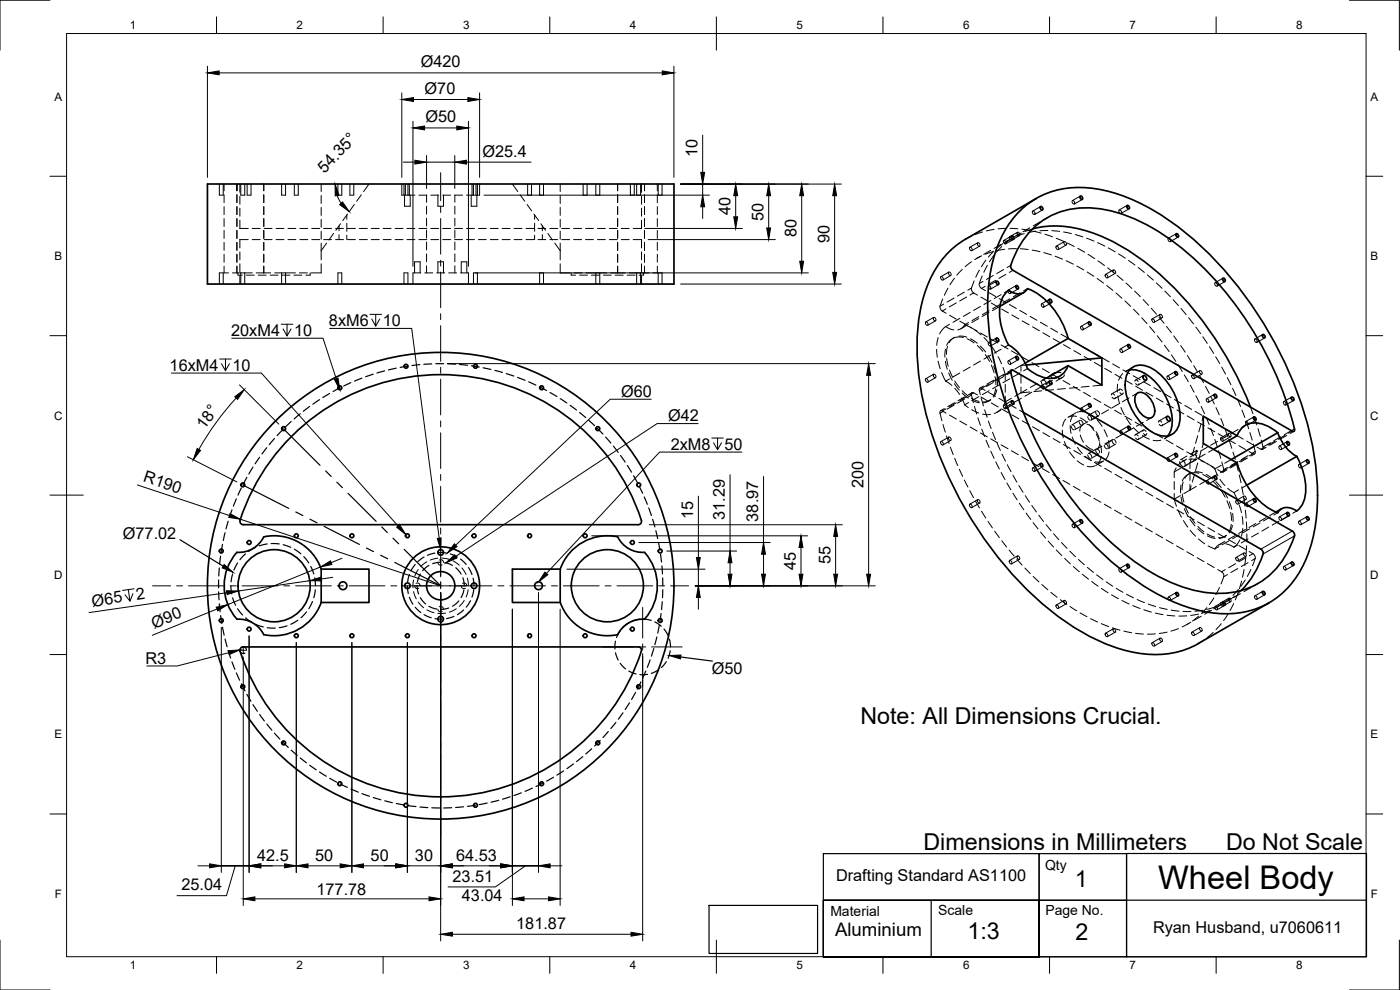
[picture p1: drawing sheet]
<svg xmlns="http://www.w3.org/2000/svg" width="420mm" height="297mm" viewBox="0 0 420 297" stroke-linecap="round" stroke-linejoin="round" font-family="sans-serif">
<defs><g id="words">
<text font-size="9.8" x="347.6" y="266.7">Wheel Body</text>
<g font-size="7">
<text x="258.2" y="217.2">Note: All Dimensions Crucial.</text>
<text x="277.2" y="255.2">Dimensions in Millimeters</text>
<text x="368" y="255.2">Do Not Scale</text>
<text x="322.6" y="266">1</text>
<text x="290.3" y="281.7">1:3</text>
<text x="322.7" y="282.1">2</text>
</g>
<text font-size="5.6" x="250.6" y="280.9">Aluminium</text>
<g font-size="4.9">
<text x="126.3" y="20.2">Ø420</text>
<text x="127.4" y="28.2">Ø70</text>
<text x="127.7" y="36.8">Ø50</text>
<text x="144.8" y="47">Ø25.4</text>
<text x="209.3" y="47.3" transform="rotate(-90 209.3 47.3)">10</text>
<text x="97.4" y="52.1" transform="rotate(-46 97.4 52.1)">54.35°</text>
<text x="219.2" y="64.5" transform="rotate(-90 219.2 64.5)">40</text>
<text x="229.1" y="66.3" transform="rotate(-90 229.1 66.3)">50</text>
<text x="239" y="71.3" transform="rotate(-90 239 71.3)">80</text>
<text x="248.9" y="72.9" transform="rotate(-90 248.9 72.9)">90</text>
<text x="69.4" y="100.8">20xM4</text>
<text x="88.2" y="100.8">10</text>
<text x="98.7" y="97.8">8xM6</text>
<text x="114.9" y="97.8">10</text>
<text x="50.9" y="111.2">16xM4</text>
<text x="69.7" y="111.2">10</text>
<text x="186.4" y="119.1">Ø60</text>
<text x="61.3" y="129" transform="rotate(-54 61.3 129)">18°</text>
<text x="200.5" y="126.4">Ø42</text>
<text x="201.3" y="134.9">2xM8</text>
<text x="217.4" y="134.9">50</text>
<text x="42.8" y="144.4" transform="rotate(18 42.8 144.4)">R190</text>
<text x="259.1" y="146.5" transform="rotate(-90 259.1 146.5)">200</text>
<text x="208" y="155.6" transform="rotate(-90 208 155.6)">15</text>
<text x="217.5" y="155.9" transform="rotate(-90 217.5 155.9)">31.29</text>
<text x="36.9" y="161.8">Ø77.02</text>
<text x="227.6" y="156.5" transform="rotate(-90 227.6 156.5)">38.97</text>
<text x="238.8" y="170.9" transform="rotate(-90 238.8 170.9)">45</text>
<text x="249.2" y="169.3" transform="rotate(-90 249.2 169.3)">55</text>
<text x="27.8" y="182" transform="rotate(-8 27.8 182)">Ø65</text>
<text x="41.1" y="180.1" transform="rotate(-9 41.1 180.1)">2</text>
<text x="46.3" y="188.6" transform="rotate(-22 46.3 188.6)">Ø90</text>
<text x="43.7" y="199.1">R3</text>
<text x="213.6" y="202.3">Ø50</text>
<text x="77.2" y="258.2">42.5</text>
<text x="94.6" y="258.2">50</text>
<text x="111.2" y="258.2">50</text>
<text x="124.5" y="258.2">30</text>
<text x="136.9" y="258.2">64.53</text>
<text x="54.5" y="267.2">25.04</text>
<text x="95" y="268.4">177.78</text>
<text x="135.8" y="264.5">23.51</text>
<text x="250.9" y="264.5">Drafting Standard AS1100</text>
<text x="138.6" y="270.5">43.04</text>
<text x="154.9" y="278.8">181.87</text>
<text x="346" y="280">Ryan Husband, u7060611</text>
</g>
<g font-size="4.2">
<text x="313.6" y="260.9">Qty</text>
<text x="249.2" y="274.7">Material</text>
<text x="281.6" y="274.4">Scale</text>
<text x="313.7" y="274.4">Page No.</text>
</g>
<g font-size="3.5">
<text x="39" y="8.8">1</text>
<text x="89" y="8.8">2</text>
<text x="139" y="8.8">3</text>
<text x="189" y="8.8">4</text>
<text x="239" y="8.8">5</text>
<text x="289" y="8.8">6</text>
<text x="339" y="8.8">7</text>
<text x="389" y="8.8">8</text>
<text x="16.3" y="30.2">A</text>
<text x="411.3" y="30.2">A</text>
<text x="16.3" y="78">B</text>
<text x="411.3" y="78">B</text>
<text x="16.2" y="125.9">C</text>
<text x="411.2" y="125.9">C</text>
<text x="16.2" y="173.7">D</text>
<text x="411.2" y="173.7">D</text>
<text x="16.3" y="221.6">E</text>
<text x="411.3" y="221.6">E</text>
<text x="16.4" y="269.4">F</text>
<text x="411.4" y="269.4">F</text>
<text x="39" y="290.8">1</text>
<text x="89" y="290.8">2</text>
<text x="139" y="290.8">3</text>
<text x="189" y="290.8">4</text>
<text x="239" y="290.8">5</text>
<text x="289" y="290.8">6</text>
<text x="339" y="290.8">7</text>
<text x="389" y="290.8">8</text>
</g>
</g></defs>
<!-- layer: Visible -->
<g fill="none" stroke="#000" stroke-width=".51">
<path d="M62.3 55.2h140v30h-140zM311 59.6l-21.2 12.2a28.8 28.8 0 0 0-13 18.4 71.7 71.7 0 0 0 2 37.2 115.5 115.5 0 0 0 36.4 55.7 59.6 59.6 0 0 0 25 12.6 27.9 27.9 0 0 0 19.4-2.6l21.3-12.2M324.2 58.9l.5 .1 .2 .8-.6-.2zM303.6 70.8l.5 .2 .2 .7-.6-.1zM306.7 62.7a25.9 25.9 0 0 1 23-5.9 59.3 59.3 0 0 1 26.2 13.1 114.6 114.6 0 0 1 38.5 66.7 59.6 59.6 0 0 1-1.7 29.3 25.6 25.6 0 0 1-21.8 18.1 42.3 42.3 0 0 1-25-6.6 101 101 0 0 1-35-36.9 101.3 101.3 0 0 1-14.5-48.8 42.6 42.6 0 0 1 6.8-25zM309.8 68.8a23.6 23.6 0 0 1 22.1-5.8 58.9 58.9 0 0 1 28 16.1 104 104 0 0 1 28.6 50.1l-.3 .2h-.4l-83.8-48.3-.7-1a25.1 25.1 0 0 1 6.5-11.3zM309.9 68.6a32.5 32.5 0 0 1 22.6 3.2 83.5 83.5 0 0 1 31.6 29 108.4 108.4 0 0 1 11.2 21.3M312.2 62l.6 .2 .1 .7-.5-.1zM338.2 61.7l.6 .1 .1 .8-.6-.2zM352.9 70.2l.6 .1 .2 .8-.6-.2zM299 84.4l.6 .2 .1 .7-.6-.1zM304.9 85.7l.6 .2 .1 .7-.6-.1z"/>
<path d="M307.2 87.8l-7.1 4.1M314.9 89.9l.6 .1 .1 .7-.6-.1zM326.7 96.6l.6 .2 .1 .7-.6-.1zM367 83.5l.5 .2 .2 .7-.6-.1zM299 101.5l.6 .1 .1 .8-.6-.2zM302.7 103.5a12.7 12.7 0 0 1 5.7 7.1 9.6 9.6 0 0 0 8.8 2.7 5.5 5.5 0 0 0 3.4-3.6M304 111.1l83.8 48.2M304 111.1l-.4-.1-.3 .2a102.8 102.8 0 0 0 35.5 56 48.7 48.7 0 0 0 25.4 10.8 22.8 22.8 0 0 0 23.5-15.1l.8-2.3-.3-.9-.4-.4M304.9 107l.6 .1 .1 .8-.6-.2zM308 109.5l22.7-2.1v8.2l-10.2-5.9-6.5 3.8M314.9 114.4l.6 .1 .1 .8-.6-.2zM316.8 111.9l-1.2 .7"/>
<path d="M320.6 101.5a23.1 23.1 0 0 0-11.1-14.5l-1.1-.4a3.4 3.4 0 0 1-4.9 1l-.8-.5a8.6 8.6 0 0 0-2.7 7.9l.9 4.2 1.8 4.3M330.7 107.4l-10.2-5.9-12.8 7.5M338.5 103.4l.6 .2 .1 .7-.6-.1zM339 111a10.4 10.4 0 0 1 8.9 5 15.3 15.3 0 0 1 3.4 13.3l-.8 1.5M339.4 110.6a5.2 5.2 0 0 1 6.5 .1 17.8 17.8 0 0 1 8.2 15.5 4.7 4.7 0 0 1-7.1 4.1 17.5 17.5 0 0 1-9.3-16.1 5.7 5.7 0 0 1 1.7-3.6zM341.2 118.1a2.68 2.68 0 0 1 3.5 1 5.6 5.6 0 0 1 1.6 5.6 2.05 2.05 0 0 1-3.3-.1 5.9 5.9 0 0 1-2.1-6.1zM343.1 112.7a.86 .86 0 0 1 .9 .5 .86 .86 0 0 1-.2 .9l-.8-.8zM352.6 111.6l.6 .1 .1 .8-.5-.2zM364.4 118.4l.6 .1 .1 .7-.5-.1zM378.9 100.4l.6 .2 .1 .7-.6-.1zM387.6 119.2l.6 .2 .1 .7-.6-.2zM303.6 120.3l.5 .2 .2 .7-.6-.1z"/>
<path d="M307.1 123.7l71.3 41.1M312.2 139.1l.6 .2 .1 .7-.5-.2zM326.7 121.2l.6 .1 .1 .8-.6-.2zM338.5 128l.6 .1 .1 .7-.6-.1zM350.2 124.9a.86 .86 0 0 1 .9 .5 .86 .86 0 0 1-.2 1l-.8-.8zM352.6 136.1l.6 .1 .1 .8-.5-.2zM364.2 134.8l7.1-4.1-10.2-5.8v8.2l10.2 5.8M371.3 130.7a5.9 5.9 0 0 1 8.6-3.1l3.6 2.2a12.7 12.7 0 0 0 5.7 7.1M376.2 125.2l.6 .1 .1 .7-.6-.1zM383.5 129.8l-14 8.1M386.2 132.6l.6 .1 .1 .8-.5-.2zM389.2 136.9l-15 8.7"/>
<path d="M389.2 136.9a17.9 17.9 0 0 1 2.2 13.2 6.2 6.2 0 0 1-2.2 3.2 3.8 3.8 0 0 0-5.7 .5 21.4 21.4 0 0 1-11.8-13.5l-.4-1.4M392.1 138l.6 .2 .1 .7-.5-.1zM192.5 156.1a63.3 63.3 0 0 0-60.4-43.7 63.3 63.3 0 0 0-60.1 44l.4 .8 .6 .2h118.5l.8-.4 .2-.9M324.2 156l.5 .1 .2 .8-.6-.2zM364.4 142.9l.6 .1 .1 .8-.5-.2zM376.2 149.7l.6 .1 .1 .8-.6-.2zM384.6 152.7l-1.7 .9M386.2 153.8l.6 .2 .1 .7-.5-.1zM392.1 155.1l.6 .2 .1 .7-.5-.2zM96.4 170.8h14.3v10h-14.3M96.4 170.8v10M96.4 170.7a15 15 0 0 0-17.2-9.6 8.3 8.3 0 0 1-8.1 4.6 15 15 0 0 0 0 20.1 8.4 8.4 0 0 1 8.1 4.6 15 15 0 0 0 17.2-9.7"/>
<path d="M168.1 170.8h-14.3v10h14.3M168.1 170.8v10M168.1 170.7a15 15 0 0 1 17.3-9.6 8.3 8.3 0 0 0 8 4.6 15 15 0 0 1 0 20.1 8.4 8.4 0 0 0-8 4.6 15 15 0 0 1-17.3-9.7M338.2 169.4l.6 .1 .1 .7-.6-.1zM352.9 177.8l.6 .2 .2 .7-.6-.1zM378.4 164.8l.6 .6 .1 .8M378.9 177.5l.6 .1 .1 .8-.6-.2zM379.1 166.2a27.7 27.7 0 0 1-6.6 11M387.6 168.7l.6 .1 .1 .8-.6-.2zM72.2 194.5l.8-.4h118.5l.6 .2 .4 .8a63.3 63.3 0 0 1-60.2 44 63.3 63.3 0 0 1-60.3-44zM367 180.7l.5 .1 .2 .7-.6-.1z"/>
<circle cx="102" cy="116.3" r=".58"/>
<circle cx="121.8" cy="109.9" r=".58"/>
<circle cx="142.7" cy="109.9" r=".58"/>
<circle cx="162.5" cy="116.3" r=".58"/>
<circle cx="85.1" cy="128.6" r=".58"/>
<circle cx="179.4" cy="128.6" r=".58"/>
<circle cx="72.9" cy="145.5" r=".58"/>
<circle cx="191.7" cy="145.5" r=".58"/>
<circle cx="66.4" cy="165.3" r=".58"/>
<circle cx="74.8" cy="162.8" r=".58"/>
<circle cx="82.3" cy="175.7" r="10.8"/>
<circle cx="88.9" cy="160.8" r=".58"/>
<circle cx="102.9" cy="175.7" r="1.17"/>
<circle cx="105.6" cy="160.8" r=".58"/>
<circle cx="122.3" cy="160.8" r=".58"/>
<circle cx="122.3" cy="175.7" r=".84"/>
<circle cx="132.3" cy="175.7" r="70"/>
<circle cx="132.3" cy="175.7" r="4.2"/>
<circle cx="132.3" cy="165.8" r=".84"/>
<circle cx="132.3" cy="175.7" r="11.7"/>
<circle cx="142.3" cy="160.8" r=".58"/>
<circle cx="142.3" cy="175.7" r=".84"/>
<circle cx="158.9" cy="160.8" r=".58"/>
<circle cx="161.6" cy="175.7" r="1.17"/>
<circle cx="175.6" cy="160.8" r=".58"/>
<circle cx="182.3" cy="175.7" r="10.8"/>
<circle cx="189.8" cy="162.8" r=".58"/>
<circle cx="198.1" cy="165.3" r=".58"/>
<circle cx="66.4" cy="186.2" r=".58"/>
<circle cx="74.8" cy="188.8" r=".58"/>
<circle cx="88.9" cy="190.8" r=".58"/>
<circle cx="105.6" cy="190.8" r=".58"/>
<circle cx="122.3" cy="190.8" r=".58"/>
<circle cx="132.3" cy="185.8" r=".84"/>
<circle cx="142.3" cy="190.8" r=".58"/>
<circle cx="158.9" cy="190.8" r=".58"/>
<circle cx="175.6" cy="190.8" r=".58"/>
<circle cx="189.8" cy="188.8" r=".58"/>
<circle cx="198.1" cy="186.2" r=".58"/>
<circle cx="72.9" cy="206" r=".58"/>
<circle cx="191.7" cy="206" r=".58"/>
<circle cx="85.1" cy="222.9" r=".58"/>
<circle cx="102" cy="235.2" r=".58"/>
<circle cx="162.5" cy="235.2" r=".58"/>
<circle cx="179.4" cy="222.9" r=".58"/>
<circle cx="121.8" cy="241.6" r=".58"/>
<circle cx="142.7" cy="241.6" r=".58"/>
</g>
<!-- layer: Hidden -->
<g fill="none" stroke="#000" stroke-width=".3">
<path d="M65.8 55.2v3.4h1.2v-3.4M67.2 55.2v2M67.2 58.4v2.4M71.1 57.2v-2v2M71.1 58.4v2.4M72 55.2v2.5M72 58.9v2.4M72.3 55.2v3.4h1.1v-3.4M74.2 55.2v3.4h1.1v-3.4M79.2 55.2v2M79.2 58.4v2.4M84.5 55.2v3.4h1.2v-3.4"/>
<path d="M88.3 55.2v3.4h1.2v-3.4M96.4 55.2v2.3M96.4 58.7v2.4M101.4 55.2v3.4h1.2v-3.4M105 55.2v3.4h1.2v-3.4M108.4 58.4l-1.4 2M110.7 55.2l-1.6 2.3M120.6 55.2v3.4h.6M121.2 58.6h1.2M121.2 55.2v3.4M121.4 58.6v3.3h1.7v-3.3M121.7 55.2v3.4"/>
<path d="M122.4 58.6h.5M122.4 55.2v3.4M122.9 58.6h1.6M122.9 55.2v3.4M125.7 58.6h2.4M128 58.6v2.1M129.3 58.6h2.4M131.4 58.6v3.3h1.7v-3.3M132.9 58.6h2.3M136.4 58.6h2.4M136.5 58.6v2.1M140 58.6h1.7"/>
<path d="M141.4 58.6v3.3h1.7v-3.3M141.7 58.6h.4M141.7 55.2v3.4M142.1 58.6h1.2M142.1 55.2v3.4M142.9 55.2v3.4M143.3 55.2v3.4M143.9 55.2v3.4h-.6M153.8 55.2l1.6 2.3M156.1 58.4l1.4 2M158.3 55.2v3.4h1.2v-3.4M161.9 55.2v3.4h1.2v-3.4"/>
<path d="M168.1 55.2v2.3M168.1 58.7v2.4M175 55.2v3.4h1.2v-3.4M178.8 55.2v3.4h1.2v-3.4M185.4 55.2v2M185.4 58.4v2.4M189.2 55.2v3.4h1.2v-3.4M191.1 55.2v3.4h1.2v-3.4M192.5 55.2v2.5M192.5 58.9v2.4M193.4 57.2v-2v2M193.4 58.4v2.4"/>
<path d="M197.3 55.2v2M197.3 58.4v2.4M197.5 55.2v3.4h1.2v-3.4M324.2 58.8l-2.3 1.4M324.8 59.8l-2.4 1.4M67.2 79.9v2h1.4M67.2 62v2.4M67.2 65.6v2.4M67.2 69.1v2.4M67.2 72.7v2.4M67.2 76.3v2.4M71.1 62v2.4"/>
<path d="M71.1 65.6v2.4M71.1 69.1v2.4M71.1 72.7v2.4M71.1 76.3v2.4M71.1 79.9v2M72 66v2.5h2.5M72 62.5v2.4M72 75.6v2.4M72 79.1v2.4M74.5 71.9h-2.5v2.5M75.7 71.9h2.4M75.7 68.5h2.4"/>
<path d="M79.2 62v2.4M79.2 65.6v2.4M79.2 69.1v2.4M79.2 72.7v2.4M79.2 76.3v2.4M79.2 79.9v2M79.3 71.9h2.4M79.3 68.5h2.4M82.8 71.9h2.4M82.8 68.5h2.4M86.4 71.9h2.4M86.4 68.5h2.4"/>
<path d="M90 71.9h2.4M90 68.5h2.4M93.6 71.9h2.3M93.6 68.5h2.3M96.4 79.1v2.8h-3M96.4 62.2v2.4M96.4 65.8v2.4M96.4 69.4v2.4M96.4 72.9v5.1M97.1 71.9h2.4M97.1 68.5h2.4M98 72.9l-1.6 2.3"/>
<path d="M100.1 70l-1.4 2M100.7 71.9h2.4M100.7 68.5h2.4M101.7 67.8v1.4M101.7 70.4v1.5M102.2 67.1l-1.4 2M104.1 64.5v1.3M104.1 67v2.4M104.1 70.6v1.3M104.3 71.9h2.4M104.3 68.5h2.4M104.3 64.2l-1.4 2"/>
<path d="M106.3 61.3l-1.3 2M107.8 71.9h2.4M107.8 68.5h2.4M111.4 71.9h2.4M111.4 68.5h2.4M115 71.9h2.4M115 68.5h2.4M118.6 71.9h2.3M118.6 68.5h2.3M122.1 71.9h2.4M122.1 68.5h2.4M125.7 71.9h2.4"/>
<path d="M125.7 68.5h2.4M128 61.9v2.4M128 65.5v2.3M128 69v2.4M128 72.6v2.4M128 76.2v2.4M128 79.7v2.2M129.3 71.9h2.4M129.3 68.5h2.4M132.9 71.9h2.3M132.9 68.5h2.3M136.4 71.9h2.4"/>
<path d="M136.4 68.5h2.4M136.5 61.9v2.4M136.5 65.5v2.3M136.5 69v2.4M136.5 72.6v2.4M136.5 76.2v2.4M136.5 79.7v2.2M140 71.9h2.4M140 68.5h2.4M143.6 71.9h2.3M143.6 68.5h2.3M147.2 71.9h2.3"/>
<path d="M147.2 68.5h2.3M150.7 71.9h2.4M150.7 68.5h2.4M154.3 71.9h2.4M154.3 68.5h2.4M157.9 71.9h2.4M157.9 68.5h2.4M158.2 61.3l1.4 2M160.3 64.2l1.3 2M160.4 64.5v1.3M160.4 67v2.4M160.4 70.6v1.3"/>
<path d="M161.4 71.9h2.4M161.4 68.5h2.4M162.3 67.1l1.4 2M162.8 67.8v1.4M162.8 70.4v1.5M164.4 70l1.4 2M165 71.9h2.4M165 68.5h2.4M166.5 72.9l1.6 2.3M168.1 79.1v2.8h3M168.1 62.2v2.4M168.1 65.8v2.4"/>
<path d="M168.1 69.4v2.4M168.1 72.9v5.1M168.6 71.9h2.4M168.6 68.5h2.4M172.1 71.9h2.4M172.1 68.5h2.4M175.7 71.9h2.4M175.7 68.5h2.4M179.3 71.9h2.4M179.3 68.5h2.4M182.9 71.9h2.4M182.9 68.5h2.4"/>
<path d="M185.4 62v2.4M185.4 65.6v2.4M185.4 69.1v2.4M185.4 72.7v2.4M185.4 76.3v2.4M185.4 79.9v2M186.4 71.9h2.4M186.4 68.5h2.4M190 71.9h2.5v2.5M192.5 66v2.5h-2.5M192.5 62.5v2.4M192.5 75.6v2.4"/>
<path d="M192.5 79.1v2.4M193.4 62v2.4M193.4 65.6v2.4M193.4 69.1v2.4M193.4 72.7v2.4M193.4 76.3v2.4M193.4 79.9v2M197.3 79.9v2h-1.4M197.3 62v2.4M197.3 65.6v2.4M197.3 69.1v2.4M197.3 72.7v2.4"/>
<path d="M197.3 76.3v2.4M291 74.2a.53 .53 0 0 1 .7 .3 .53 .53 0 0 1-.3 .7l-.4-.4zM291.5 70.9l-1.7 .9M291.5 78.5l-1.8 1.5M293.4 72.9a.56 .56 0 0 1 .6 .3 .56 .56 0 0 1-.1 .7l-.5-.5zM293.4 72.8l-2.3 1.4M294 73.9l-2.3 1.3M294.2 76.9l-1.1 .7M294.6 76.8l-2.1 1.1M294.9 69.6l-2.3 .8M295.9 78.1l-1.4 1.9M296.3 79.6l-1 2.1"/>
<path d="M297.3 75.1l-2.1 1.2M298 75.5l-2.3 .8M298.2 75.4l-1.6 1.7M298.3 76.6l-1.4 2M298.3 68.8l-2.3 .5M300.4 73.3l-2.1 1.2M300.7 73.9l-1.7 1.8M301 73.1l-1.9 1.5M301.2 72.2a.54 .54 0 0 1 .6 .3 .54 .54 0 0 1-.2 .7l-.3-.3zM301.5 74.8l-2.4 .4M301.9 68.5l-2.4 .2M302.5 72.1l-1.1 .7"/>
<path d="M302.9 71.1a.56 .56 0 0 1 .7 .3 .56 .56 0 0 1-.2 .7l-.4-.4zM303.1 68.5l2.4 .1M303.4 71.7l-1.9 1.4M303.6 70.8l-2.4 1.3M304.1 71.3l-2.1 1.2M304.2 71.8l-2.4 1.4M305 74.6l-2.3 .1M305.3 69.7a.53 .53 0 0 1 .6 .3 .53 .53 0 0 1-.2 .7l-.4-.4zM305.4 69.7l-2.4 1.3M305.9 70.7l-2.3 1.4M306 70.1l-1.1 .7M306.2 74.6l2.4 .3"/>
<path d="M306.5 69.9l-2.1 1.1M306.7 68.8l2.3 .3M307.4 70.1l-2.2 .8M309.1 68.4l-2.1 1.1M309.8 75l2.3 .5M309.9 63.4a.56 .56 0 0 1 .6 .3 .56 .56 0 0 1-.2 .7l-.4-.4zM309.9 68.7l-2.3 .8M310.2 69.4l2.3 .6M310.9 69.4l-2.4 .4M312.2 66.6l-2.1 1.2M312.3 62l-2.4 1.3M312.9 63l-2.4 1.4"/>
<path d="M313.3 75.8l2.2 .7M313.6 70.3l2.3 .8M314.3 65.3l-1.1 .7M314.5 69.2h-2.4M315.7 69.2l2.3 .2M316.7 76.9l2.2 .9M317 71.5l2.2 .9M317 73.9a.54 .54 0 0 1 .7 .3 .54 .54 0 0 1-.3 .7l-.5-.6zM319.2 69.6l2.3 .5M319.3 72.5a.53 .53 0 0 1 .7 .3 .53 .53 0 0 1-.3 .7l-.4-.4zM319.4 72.5l-2.4 1.4M320 78.2l2.1 1.1"/>
<path d="M320 73.5l-2.4 1.4M320.3 72.9l2.1 1.1M321.8 60.2a.56 .56 0 0 1 .7 .3 .56 .56 0 0 1-.3 .7l-.4-.4zM322.7 70.4l2.3 .7M323.2 79.8l2 1.2M323.4 74.5l2.1 1.2M326.1 71.5l2.2 .8M326.5 76.3l2 1.3M329.4 72.8l2.2 1M329.5 78.3l2 1.4M332.6 74.4l2.1 1.2M335.7 76.2l2 1.3"/>
<path d="M335.8 63.1a.54 .54 0 0 1 .7 .2 .54 .54 0 0 1-.2 .7l-.4-.3zM338.2 61.6l-2.3 1.4M338.7 78.1l1.9 1.4M338.8 62.7l-2.3 1.3M350.6 71.5a.56 .56 0 0 1 .7 .3 .56 .56 0 0 1-.3 .7l-.5-.6zM353 70.1l-2.4 1.4M353.6 71.1l-2.4 1.4M65.8 85.2v-3.3h1.2v3.3M69.8 81.9h1.3M71.1 81.9h1.2M71.4 81.9v.7h1.3M72 82.7v2.5"/>
<path d="M72.3 81.9h1.1M72.3 81.9v3.3M73.4 81.9h2.3M73.4 81.9v3.3M73.9 82.6h2.4M76.9 81.9h2.3M77.5 82.6h2.4M79.2 81.9h2M81.1 82.6h2.3M82.4 81.9h2.1M84.5 81.9h1.2M84.5 81.9v3.3"/>
<path d="M84.6 82.6h2.4M85.7 81.9h3M85.7 81.9v3.3M88.2 82.6h2.4M89.9 81.9h2.3M93.1 81.9v.7h-1.3M101.4 85.2v-3.3h1.2v3.3M121.2 85.2v-3.3h1.2v3.3M124.4 81.9v-3.3h1.7v3.3M126.3 81.9h-2.4v3.3M127.5 81.9h2.4M131.1 81.9h2.4"/>
<path d="M131.4 81.9v-3.3h1.7v3.3M134.6 81.9h2.4M138.2 81.9h2.4v3.3M138.4 81.9v-3.3h1.7v3.3M142.1 85.2v-3.3h1.2v3.3M161.9 85.2v-3.3h1.2v3.3M171.4 81.9v.7h1.3M172.3 81.9h2.4M173.9 82.6h2.4M175.9 81.9h2.9M177.5 82.6h2.4M178.8 81.9h1.2"/>
<path d="M178.8 81.9v3.3M180 81.9h2.1M180 81.9v3.3M181.1 82.6h2.4M183.3 81.9h2.1M184.6 82.6h2.4M185.4 81.9h2.2M188.2 82.6h2.4M188.8 81.9h2.3M191.1 81.9h1.2M191.1 81.9v3.3M192.3 81.9h1.1"/>
<path d="M192.3 81.9v3.3M192.5 82.7v2.5M193.1 81.9v.7h-1.3M193.4 81.9h1.4M197.5 85.2v-3.3h1.2v3.3M277.8 96.6a.56 .56 0 0 1 .6 .3 .56 .56 0 0 1-.1 .7l-.5-.4zM280.1 95.3a.56 .56 0 0 1 .7 .3 .56 .56 0 0 1-.2 .7l-.5-.5zM280.2 95.2l-2.4 1.4M280.8 96.3l-2.4 1.3M282.3 83a.56 .56 0 0 1 .7 .3 .56 .56 0 0 1-.2 .7l-.5-.4zM282.9 89.7l-.8 2.6 .4 .8 1.4 .9M283.8 98l2.4 1"/>
<path d="M283.8 98l-.9 .9-.9 1.3M284.5 86.5l-1.1 2.1M284.7 81.7a.56 .56 0 0 1 .6 .3 .56 .56 0 0 1-.1 .7l-.5-.5zM284.8 81.6l-2.4 1.4M285 94.6l2 1.2M285 97.3l-1.2 .7M285.3 82.7l-2.3 1.3M286.4 83.5l-1.3 2M288.1 96.4l2 1.1M288.1 95.5l-2.1 1.2M288.8 80.8l-1.6 1.8M289.5 97.5l2 .9"/>
<path d="M289.5 97.5l-1 1.1-1.1 .4M290.6 97.4l-2.2 1.2M290.7 96.8l-1.2 .7M291.1 98.1l2.1 1.2M291.2 93.7l-2.1 1.2M292.4 84.3l-.9 2.6 .6 .9 1.3 .7M292.6 99l1.8 1.5M293.7 95.6l-2.1 1.2M293.8 95l-2.1 1.2M293.9 81.1l-1.1 2.1M294.3 99.9l2 1.2M294.3 92l-2.1 1.1"/>
<path d="M294.4 89.1l2.1 1.2M294.8 82.8l-.9 2.7 .4 .8 1.4 .9M296.7 85.8a.56 .56 0 0 1 .6 .3 .56 .56 0 0 1-.2 .7l-.4-.5zM296.8 87.8l2 1.2M296.8 93.8l-2.1 1.2M296.9 93.2l-2.1 1.2M297.3 90.2l-2 1.2M297.5 90.9l2.1 1.2M299 84.4l-2.3 1.3M299.6 85.4l-2.3 1.3M299.8 89.6l2.1 1.2M300 91.4l-2.1 1.2"/>
<path d="M300.1 91.9l-2.3 1.3M300.4 88.4l-2 1.2M300.6 92.7l2 1.2M302.5 87.1a.53 .53 0 0 1 .7 .3 .53 .53 0 0 1-.2 .7l-.4-.4zM302.7 87.1l-1.2 .7M302.9 91.4l2.1 1.1M303.1 89.6l-2.1 1.3M303.7 94.5l2.1 1.2M304.9 85.7l-2.3 1.3M305.5 86.7l-2.3 1.4M306 93.1l2.1 1.2M306.2 87.9l-2.1 1.2"/>
<path d="M306.8 96.3l2 1.2M308.4 86.6l-1.2 .7M309.1 94.9l2.1 1.2M309.9 98.1l2 1.1M312.2 96.7l2.1 1.2M312.5 91.2a.53 .53 0 0 1 .7 .3 .53 .53 0 0 1-.2 .7l-.4-.4zM313 99.9l2 1.1M315 89.8l-2.4 1.4M315.3 98.5l2.1 1.2M315.6 90.8l-2.4 1.4M324.4 98a.56 .56 0 0 1 .6 .3 .56 .56 0 0 1-.2 .7l-.5-.5zM326.3 81.6l2 1.3"/>
<path d="M326.7 96.6l-2.3 1.3M327.3 97.6l-2.3 1.4M329.2 83.6l2 1.3M331.7 82.4a.56 .56 0 0 1 .7 .3 .56 .56 0 0 1-.2 .7l-.5-.5zM332.1 85.7l1.9 1.5M332.4 80.4l1.9 1.4M334.1 81a.54 .54 0 0 1 .7 .3 .54 .54 0 0 1-.3 .7l-.5-.5zM334.1 81l-2.3 1.3M334.7 82l-2.3 1.4M334.9 87.9l1.8 1.6M335.2 82.6l1.8 1.5M337.6 90.3l1.7 1.6"/>
<path d="M337.9 84.9l1.8 1.6M340.2 92.8l1.6 1.7M340.5 87.3l1.7 1.7M341.6 80.2l1.8 1.5M342.6 95.3l1.6 1.8M343.1 89.9l1.6 1.7M344.3 82.5l1.8 1.5M345 98l1.5 1.8M345.5 92.5l1.6 1.8M345.8 95.7a.56 .56 0 0 1 .6 .3 .56 .56 0 0 1-.2 .7l-.4-.3zM347 84.9l1.7 1.6M347.8 95.2l1.6 1.8"/>
<path d="M348.1 94.4a.52 .52 0 0 1 .7 .3 .52 .52 0 0 1-.3 .7l-.4-.4zM348.2 94.3l-2.4 1.4M348.7 95.4l-2.3 1.3M349.6 87.3l1.6 1.7M350.1 97.9l1.5 1.9M352.1 89.9l1.6 1.8M354.4 92.6l1.6 1.8M356.7 95.3l1.5 1.9M358.9 98.2l1.4 1.9M364.6 84.9a.53 .53 0 0 1 .6 .3 .53 .53 0 0 1-.1 .7l-.5-.4zM367 83.5l-2.3 1.3M367.6 84.5l-2.3 1.4"/>
<path d="M277.8 113.7a.53 .53 0 0 1 .6 .3 .53 .53 0 0 1-.2 .7l-.4-.5zM280.1 112.3a.53 .53 0 0 1 .7 .3 .53 .53 0 0 1-.3 .7l-.3-.3zM280.2 112.3l-2.4 1.4M280.8 113.3l-2.4 1.4M281.1 104.8l.2 2.4M281.5 108.4l.7 2.2M281.6 101.3l-.5 2.3M282.6 111.8l1.2 2.6M283.7 108.4l.6 2.4M283.7 104.8l-.1 2.4M283.8 114.4l1.9 1.2M284.1 107.5l.5 2.4"/>
<path d="M284.4 103.9l-.4 2.4M284.7 111.9l1.1 2.2M284.9 111l1 2.2M285 113.7l-1.2 .7M285.6 101.8l-1 1-.5 .8M286.3 101.3l-.5 .3M286.4 115.1l1.5 1.9M286.5 116.5l1.5 1.8M286.6 114.3l1.4 2M286.6 101.2l-.8 .4-.9 1.2M286.7 101.2l1.3-.1 1.1 .2M287.8 100.9l2.4 .3"/>
<path d="M288.1 111.9l-2.1 1.2M288.6 119.4l.9 2.1M288.7 117.9l1.9 1.6M288.8 117.2l1.8 1.6M289.6 119l-2.1 1.2M290.2 101.6l2.1 1.3M291.2 110.1l-2.1 1.2M291.3 101.6l2 1.4M291.6 119.5l2.2 .9M291.7 117.8l-1.1 .7M293.3 103.7l1.7 1.7M293.4 118.5l-1.2-.6a.48 .48 0 0 0-.6 0 .48 .48 0 0 0-.1 .6l.6 2.3"/>
<path d="M293.8 119l-2.1 1.2M294.2 103.8l1.6 1.8M294.3 108.3l-2.1 1.2M294.4 119.1l2.1 1.2M294.5 119.5l.6 2.3M295.2 115.8l-1.1 .7M295.3 101.3l1.6 1.7M295.7 106.4l1.3 2M295.7 117.1l-1.1-.6a.48 .48 0 0 0-.7 .1 .48 .48 0 0 0 0 .6l.3 1.2M296.5 106.6l1.2 2.1M296.6 102.9a.53 .53 0 0 1 .7 .2 .53 .53 0 0 1-.2 .7l-.4-.4zM296.7 117.7l2.1 1.2"/>
<path d="M296.9 117.2l-2.1 1.2M297.3 120l-1.2 .5-1.1 .1M297.3 119.9l-1.2 .7-1 .2M297.3 101.7l2.1 1.2M297.3 106.6l-2 1.1M297.5 109.5l.8 2.3M297.6 104l1.4 2M298.2 109.8l.8 2.3M298.3 114.1l-2.1 1.1M298.6 113l.3 2.4M298.8 116.6l-.7 2.3M299 101.4l-2.3 1.4"/>
<path d="M299.2 117l-1 2.2M299.2 113.3l.1 2.4M299.5 107l1.1 2.1M299.6 102.5l-2.3 1.3M299.8 119.5l2.1 1.2M300 115.4l-2.1 1.2M300.4 103.5l2.1 1.2M300.4 104.8l-2 1.2M301 110.2l.7 2.2M301.4 112.3l-2.1 1.1M301.7 112.4v1.7M301.7 115.3v2.4"/>
<path d="M301.7 118.9v1.7M302.5 108.4a.53 .53 0 0 1 .7 .2 .53 .53 0 0 1-.2 .7l-.4-.4zM302.7 103.5l-1.2 .7M303.1 113.7l-2.1 1.1M303.5 111l-1.1 .7M303.5 105.3l2.1 1.2M303.5 111.3l-1.8 1.1M303.5 119.5l-1.8 1.1M304.9 106.9l-2.3 1.4M305.5 107.9l-2.3 1.4M306.2 111.9l-2.1 1.2M306.4 109.7l-1.8 1"/>
<path d="M306.4 117.9l-1.8 1M306.4 109.7v1.7M306.4 112.6v2.4M306.4 116.1v1.8M306.5 119.5l-2 1.2M306.6 107l2.1 1.2M307.7 109l-1.3 .7M308 109.5l-1.6 .2M308.2 116.8l-1.8 1.1M308.4 110.6l-1.2 .7M309.1 117.6l-2.7 .3M309.6 117.7l-2 1.2"/>
<path d="M309.7 108.8l2.1 1.2M311.3 115.1l-2.1 1.2M312.5 114.6l.3 .9 .8 .6M312.6 115.7a.56 .56 0 0 1 .6 .3 .56 .56 0 0 1-.2 .7l-.5-.5zM312.6 117.3l-2.3 .2M312.7 115.9l-2 1.2M312.8 110.6l2.1 1.2M313.1 114l.8 .6 .3 .9M313.9 113.4l-1.1 .7M314 113.5l-1.7 1M315 114.3l-2.4 1.4M315.6 112.6a.78 .78 0 0 0 .8 1"/>
<path d="M315.6 115.3l-2.4 1.4M315.8 114.1l-2 1.2M315.9 115l-2 1.1M315.9 112.4l2.1 1.2M316 112.2l-1.1 .6M316.1 101.6l2 1.2M316.2 116.9l-2.4 .2M318 112.9l-1.1 .6M318.4 111.8l-1.6 .1M318.4 100.3l2.1 1.2M318.8 113.3l-1.9 1.1M319 114.2l2.1 1.2"/>
<path d="M319.2 103.4l2 1.2M319.4 112.4a1.55 1.55 0 0 1-1.8 1.3M319.7 116.6l-2.3 .2M321.5 102.1l2.1 1.1M322.1 116l2.1 1.1M322.3 105.2l2 1.2M323.3 116.3l-2.4 .2M324.6 103.8l2.1 1.2M325.2 117.7l2.1 1.2M325.4 107l2 1.2M326.9 115.9l-2.4 .2M327.7 105.6l2.1 1.2"/>
<path d="M328.3 119.5l2.1 1.2M328.4 108.8l2.1 1.1M330.7 115.6l-2.7 .2M330.8 107.4l2.1 1.2M331.5 110.5l2.1 1.2M333.5 118.5a.49 .49 0 0 1 .5-.4 .49 .49 0 0 1 .5 .4M333.8 119.2l.3 .3a.36 .36 0 0 0 .4 .1 .36 .36 0 0 0 .2-.4M333.9 109.2l2.1 1.2M334.6 112.3l2.1 1.2M335.4 115.3l-.1 2.3M335.5 118.8l.5 2.3M335.9 117.2a.48 .48 0 0 1 .5-.5 .48 .48 0 0 1 .4 .5"/>
<path d="M336.1 116.8l-2.4 1.3M336.1 117.8l.3 .4a.38 .38 0 0 0 .5 0 .38 .38 0 0 0 .2-.4M336.1 104.8a.54 .54 0 0 1 .7 .3 .54 .54 0 0 1-.2 .7l-.5-.4zM336.9 118.2l-2.4 1.4M336.9 112.1l-1.2 2M337 111l2.1 1.1M337.7 114.1l2.1 1.2M338.5 103.4l-2.3 1.3M338.9 119.4l-2.1 1.2M339 111l-1.1 .4M339.1 104.4l-2.3 1.4M340.1 112.7l2.1 1.2"/>
<path d="M340.1 110.1l-2.4 1.4M340.6 114.4a.49 .49 0 0 1 .5-.4 .49 .49 0 0 1 .5 .5M340.8 115.1l.3 .2a.38 .38 0 0 0 .4 .2 .38 .38 0 0 0 .3-.4M340.8 115.9l2.1 1.2M341.4 117.9l-1.5 .9M343.1 112.7l-2.3 1.3M343.2 114.5l2 1.2M343.9 117.7l2.1 1.2M344 114.1l-2.4 1.4M346.3 116.3l2 1.2M347 119.5l2.1 1.1M347.3 100.7l1.5 1.9"/>
<path d="M349.4 118.1l2.1 1.2M349.5 103.6l1.4 1.9M350.2 113a.54 .54 0 0 1 .7 .2 .54 .54 0 0 1-.2 .7l-.4-.4zM351.6 106.5l1.3 1.9M352.3 100.8l1.4 1.9M352.5 119.9l2 1.2M352.7 111.5l-2.4 1.4M353.3 112.6l-2.4 1.3M353.5 109.4l1.3 2.1M354.4 103.7l1.3 2M355.4 112.5l1.2 2M356.3 106.7l1.3 2"/>
<path d="M357.2 115.6l1.2 2.1M357.7 112.6a.53 .53 0 0 1 .6 .3 .53 .53 0 0 1-.2 .7l-.4-.5zM358.2 109.7l1.3 2M358.9 118.7l1.1 2.1M360 111.3a.53 .53 0 0 1 .7 .3 .53 .53 0 0 1-.3 .7l-.4-.6zM360 112.8l1.2 2M360.1 111.2l-2.4 1.4M360.7 112.3l-2.4 1.3M361 101.1l1.3 1.9M361.8 115.9l1.1 2.1M362.1 119.7a.56 .56 0 0 1 .6 .3 .56 .56 0 0 1-.2 .7l-.5-.5zM363 104l1.2 2"/>
<path d="M363.4 119.1l1 2.1M364.5 118.3l-2.4 1.4M364.8 107l1.3 2.1M365.1 119.3l-2.4 1.4M366.6 110.1l1.2 2.1M368.3 113.3l1.1 2.1M369.9 116.5l1 2.2M371.4 119.7l.9 2.2M376.5 101.8a.53 .53 0 0 1 .7 .3 .53 .53 0 0 1-.2 .7l-.4-.5zM378.9 100.4l-2.3 1.3M379.5 101.4l-2.3 1.4M387.6 119.2l-2.3 1.3"/>
<path d="M282.3 132.5a.56 .56 0 0 1 .7 .3 .56 .56 0 0 1-.2 .7l-.5-.4zM283 127.4l.7 2.3M283.4 122.6l-1.1 .6M283.9 124l-1.1-.7a.48 .48 0 0 0-.6 .1 .48 .48 0 0 0-.1 .6l.6 2.2M284.1 130.8l.7 2.2M284.7 131.2a.56 .56 0 0 1 .6 .3 .56 .56 0 0 1-.1 .7l-.5-.4zM284.8 131.1l-2.4 1.4M285 124.6l2 1.1M285.2 134.2l.9 2.2M285.3 132.2l-2.3 1.3M286.5 120.8l-2.1 1.2M286.5 137.5l.9 2.2"/>
<path d="M288.1 126.3l2 1.2M289.5 121.5l1.1 .8M290.7 120.8l-1.2 .7M291.1 128.1l2.1 1.2M291.6 122.9l2.2 1M291.7 120.1l2.2 .7M292.4 121.9l.7 2.3M293.5 125.4l.8 2.2M294.3 129.9l2 1.2M294.6 128.7l.9 2.3M294.9 124.3l2.4 .1M295.5 122.9l.7 2.3"/>
<path d="M295.9 132.1l1 2.2M296.6 126.3l.9 2.3M297.1 120.1l-.5 .3M297.3 135.4l1 2.1M297.3 131.7l2.1 1.2M297.5 120.9l2.1 1.2M297.9 129.7l.9 2.2M298.9 138.6l1 2.1M299.3 133l.9 2.2M300.4 123l-1.2 .7M300.4 122.8l-2 1.3M300.4 133.5l2.1 1.1"/>
<path d="M300.6 122.7l2 1.2M300.7 136.2l1.1 2.2M301.2 121.7a.54 .54 0 0 1 .6 .3 .54 .54 0 0 1-.2 .7l-.3-.3zM301.7 120.6l-.6 1.2M302.3 139.4l1.1 2.1M302.9 121.3l2.1 1.2M303.4 121.3l-2 1.2M303.5 135.2l2.1 1.2M303.6 120.3l-2.4 1.3M303.7 124.5l2.1 1.2M304.2 121.3l-2.4 1.3M306 123.1l1.1 .6"/>
<path d="M306.6 137l2.1 1.2M306.8 126.2l2 1.2M309.7 138.8l2.1 1.2M309.9 128l2 1.2M312.3 139.1l-2.4 1.3M313 129.8l2 1.2M316.1 131.6l2 1.2M318.8 129.1l.3 2.3M319.2 133.4l2 1.2M319.4 132.5l1 2.1M319.8 125.8l-.6 1.1-.3 1M321 135.6l1.5 1.8"/>
<path d="M321.2 127.7l.3 2.3M321.5 127.9l.3 .8 .5 .3M321.8 131.1l.9 2.2M321.9 127.5l.6 .4 .2 .7M322.2 124.4l-.5 .7-.4 1.4M322.3 135.2l2 1.1M322.9 123.9l-2.4 1.3M323.1 125l-1.3-.2-1 .3M323.3 138.2l1.9 1.3M323.4 134.2l1.4 1.9M323.9 126.5l.2 .7 .5 .4M324 126.1l-2.3 1.4"/>
<path d="M324.2 125.4l1.9 1.2M324.2 130.5l1 2.2M324.3 126.1l.5 .4 .3 .7M324.3 122.5a.54 .54 0 0 1 .7 .3 .54 .54 0 0 1-.2 .7l-.4-.4zM324.9 127.6l-2.4 1.4M325.1 127.3l-.8 .8-.2 1.3M325.4 137l2 1.1M325.4 123.6l-1.3-.1-1 .2M325.6 136.9l2 1.3M325.9 133.6l1 .9 1 .4M326.2 127.3l1.2 .5 .8 .8M326.5 136.5l.2 .7 .5 .3"/>
<path d="M326.5 125l.2 .8 .5 .3M326.5 126.5l-1.6 .9M326.5 124l2 1.3M326.7 121.1l-2.3 1.4M326.9 136l.4 .3 .3 .8M326.9 124.6l.4 .3 .3 .8M326.9 127.5l1.5 1.8M327.3 122.1l-2.3 1.4M328.4 138.7l2.1 1.2M328.6 139.8l-1.2 .2-1.1-.1M328.8 135.1l.2 .6 .6 .5M328.8 123.7l.2 .6 .6 .4-2.1 1.2"/>
<path d="M328.9 129.5l1 2.1M329 130.3l.9 2.1M329 134.7l-2.4 1.4M329 123.3l-2.4 1.3M329.2 134.7l.6 .4 .2 .7M329.2 123.2l.6 .4 .2 .7M329.3 126.1l1.5 1.8M329.8 124.7l-2.3 1.4M329.8 136.2l-2.3 1.3M330 132.8l-.1 1.1-.9 .9M330.3 133.5l.3 2.3M330.5 137l-.9 2.1"/>
<path d="M330.7 133.9l-1.5 .9M331 138.4l-1.3 .3-1-.1M331.2 138.3l-2.4 1.4M331.3 128.9l1 2.1M331.4 133.6l.3 .8 .5 .3M331.4 121.3l2.1 1.2M331.8 133.2l.5 .2 .3 .9M332.6 132.2l.4 2.3M332.7 123l-2.1 1.1M332.8 135.6l-.3 1.2-.6 .9M333.8 132.2l.3 .8 .4 .3M333.8 132.1l-2.1 1.2"/>
<path d="M333.9 131.9l-2.3 1.3M334.2 131.8l.5 .4 .2 .7M334.5 123.1l2 1.2M334.8 133.3l-2.4 1.3M335.8 121.2l-2.1 1.2M336.1 129.3a.53 .53 0 0 1 .7 .3 .53 .53 0 0 1-.2 .7l-.5-.4zM336.4 122.3l1 2.1M336.9 130.3l-2.1 1.2M337.6 124.9l2.1 1.2M338 125.4l1.4 2M338.5 127.9l-2.3 1.4M339.1 128.9l-2.3 1.4"/>
<path d="M340 128.5l-2.1 1.2M340.1 128.3l1.8 1.6M340.6 130.8a.49 .49 0 0 1 .5-.5 .49 .49 0 0 1 .5 .5M340.7 126.7l2.1 1.2M340.8 131.4l.4 .4a.37 .37 0 0 0 .4 0 .37 .37 0 0 0 .2-.3M342.8 130.6l2.1 1.2M343 129.4a.48 .48 0 0 1 .4-.4 .48 .48 0 0 1 .5 .4M343.1 126.7l-2.1 1.2M343.1 129l-2.3 1.4M343.2 130.1l.2 .2a.39 .39 0 0 0 .5 .2 .39 .39 0 0 0 .2-.4M343.8 128.4l2 1.2M344 130.5l-2.4 1.3"/>
<path d="M345.7 125.3l-1.6 .8M346.9 130.2l2.1 1.2M347.7 126.7a.49 .49 0 0 1 .5-.5 .49 .49 0 0 1 .4 .5M347.9 127.3l.3 .4a.37 .37 0 0 0 .5 0 .37 .37 0 0 0 .1-.4M348.4 132.1l-1 .1-1.3-.1M350 132l2 1.2M350.1 121.2l2.1 1.2M350.2 124.9l-2.3 1.4M350.3 137.4a.57 .57 0 0 1 .6 .3 .57 .57 0 0 1-.2 .7l-.5-.5zM350.4 130.8l-.9 .8M351 126.4l-2.3 1.3M351.7 130.3l-2.3 1.4"/>
<path d="M352.7 136l-2.4 1.4M353.1 133.8l2 1.2M353.2 123l2.1 1.2M353.3 137.1l-2.4 1.3M354.1 138.5l.4 1.1 .6 .4M354.6 137.9l.8 .6 .3 .9M355.6 121.7l2 1.1M355.7 138.1l-2 1.3M356.1 137.8l-1.2 .6M356.2 135.6l2 1.2M356.2 136.8l-1.9 1.2M356.3 124.8l2.1 1.2"/>
<path d="M356.6 139.3l-1.1 .7M356.8 137.8l2.4 .1M357.1 138.9l-1.8 1M357.1 138.9v1.7M357.5 137.6l-.4 1.3M358.5 134.2l-.7 2.3M358.6 138l-1.5 .9M358.7 123.4l2 1.2M358.7 138.1l-1.1 .6M359.2 136.5l-.5 1.6-.1-.3M359.2 135.1l-1.9 1.1M359.2 136l-2.1 1.2"/>
<path d="M359.3 135.5l-.1-.3a.61 .61 0 0 0-.4 .9l-.1 .6M359.3 137.4l2 1.1M359.4 126.6l2.1 1.2M359.5 130.7l-.7 2.3M359.5 138.9l-.7 2.3M360.3 138.2l2.2 1M360.4 127.3l-.6 2.3M360.4 135.5l-.6 2.3M360.5 121.9l1 2.2M361.1 124.9l-.3 1.3M361.1 133.1l-.3 1.2M361.7 136.3l-2.1 1.1"/>
<path d="M361.8 125.2l2 1.2M361.9 125.2l1 2.2M362.3 134.2l-2.1 1.2M362.4 139.1l2 1.2M362.5 128.4l2.1 1.1M363.3 128.5l.9 2.2M363.5 139.9l1.1 .8M364.2 134.8l-1.5 .9M364.6 131.8l.7 2.3M364.8 127l2.1 1.2M364.9 122.3l1 2.2M365.4 132.4l-2.1 1.2"/>
<path d="M365.6 130.1l2.1 1.2M365.7 135.2l.7 2.3M366.4 131.4a.56 .56 0 0 1 .6 .3 .56 .56 0 0 1-.2 .7l-.4-.4zM366.4 125.6l.9 2.2M366.5 139.6l-1.9 1.1M366.7 138.6l.6 2.3a.48 .48 0 0 1-.1 .6 .48 .48 0 0 1-.6 .1l-1.1-.7M367.7 128.9l.8 2.2M368 128.8l2 1.2M368.5 130.6l-2.1 1.2M368.7 131.9l2.1 1.2M368.7 130.1a.56 .56 0 0 1 .7 .3 .56 .56 0 0 1-.2 .6l-.5-.4zM368.8 130l-2.4 1.4"/>
<path d="M368.9 132.2l.8 2.3M369.4 131l-2.4 1.4M369.5 137.9l-1.9 1.1M370 135.6l.7 2.3M371.1 139.1l.5 2.3M371.1 130.6l2 1.1M371.3 138.9l-1.9 1.1M371.3 139.2l-2.1 1.2M371.6 128.8l-2.1 1.2M371.8 133.7l2 1.2M372.7 123l.9 2.3M373.8 127.6l-1.2 .7"/>
<path d="M373.8 126.5a.54 .54 0 0 1 .7 .3 .54 .54 0 0 1-.2 .7l-.4-.4zM374 126.4l.8 2.3M374.1 132.3l2.1 1.2M374.4 137.4l-2.1 1.2M375.1 129.8l.7 2.3M375.3 122.2l.7 1.9M376.1 133.2l.6 2.3a.48 .48 0 0 1 0 .6 .48 .48 0 0 1-.7 .1l-1.1-.7M376.3 125.1l-2.4 1.4M376.4 125.3l.8 2.2M376.5 136.2l-1.1 .6M376.9 126.1l-2.4 1.4M377.5 128.6l.7 2.3"/>
<path d="M378.5 132.1l.6 2a.48 .48 0 0 1-.1 .6 .48 .48 0 0 1-.6 .1l-1.2-.7M380 134.2l-1.1 .6M383.1 132.4l-2.1 1.2M383.9 133.9a.56 .56 0 0 1 .6 .3 .56 .56 0 0 1-.2 .7l-.4-.4zM385.2 120.5a.56 .56 0 0 1 .7 .4 .56 .56 0 0 1-.2 .6l-.5-.5zM386.2 130.6l-2.1 1.2M386.3 132.5l-2.4 1.4M386.9 133.5l-2.4 1.4M388.2 120.2l-2.4 1.3M388.3 129.4l-1.1 .7M389.7 139.4a.53 .53 0 0 1 .7 .3 .53 .53 0 0 1-.2 .7l-.4-.4zM392.2 138l-2.4 1.3"/>
<path d="M392.8 139l-2.4 1.4M287.9 140.8l1 2.1M289.4 144l1.1 2.1M291 151.3a.53 .53 0 0 1 .7 .3 .53 .53 0 0 1-.3 .7l-.4-.5zM291 147.2l1.2 2.1M292.8 150.3l1.2 2.1M293.4 149.9a.54 .54 0 0 1 .7 .4 .54 .54 0 0 1-.3 .6l-.5-.5zM293.4 149.9l-2.3 1.4M294 150.9l-2.3 1.4M294.6 153.4l1.2 2M296.5 156.4l1.3 2M298.5 159.4l1.4 1.9"/>
<path d="M300.5 141.8l1.1 2.1M302.2 144.9l1.2 2.1M304 148l1.3 2M304 142.6l1.2 2M305.8 145.7l1.2 2M305.9 151l1.4 2M307.7 148.7l1.3 2M308 153.9l1.4 2M309.7 151.7l1.3 1.9M309.8 140.5a.53 .53 0 0 1 .7 .3 .53 .53 0 0 1-.2 .6l-.4-.4zM310 156.8l1.5 1.9M311.7 154.6l1.5 1.9"/>
<path d="M312.3 159.6l1.5 1.8M312.8 140.6l2.1 1.2M312.9 140.1l-2.4 1.3M313.9 157.4l1.5 1.8M315.9 142.4l2.1 1.2M319 144.2l2.1 1.1M321.8 157.4a.53 .53 0 0 1 .6 .2 .53 .53 0 0 1-.2 .7l-.4-.4zM322.1 145.9l2.1 1.2M324.2 155.9l-2.3 1.4M324.8 157l-2.4 1.3M325.2 147.7l2.1 1.2M328.3 149.5l2.1 1.2"/>
<path d="M331.4 151.3l2.1 1.2M331.5 140.5l2.1 1.2M334.5 153.1l2 1.1M334.6 142.3l2.1 1.2M337.6 154.9l2.1 1.1M337.7 144.1l2.1 1.2M340.7 156.6l2.1 1.2M340.8 145.9l2.1 1.2M343.8 158.4l2 1.2M343.9 147.6l2.1 1.2M347 149.4l2.1 1.2M350.1 151.2l2.1 1.2"/>
<path d="M352.4 149.8l.7 2.1M352.4 141.6v1.7M352.4 144.5v2.4M352.4 148.1v1.7M353 140.4l-.6 1.2M353.2 153l2.1 1.2M353.5 153l1.1 2.2M354.2 140.5l-1.8 1.1M354.2 148.7l-1.8 1.1M354.4 149.1l.6 2.4M354.5 145.5l-.2 2.4M354.8 148.2l.5 2.4"/>
<path d="M355.1 144.6l-.3 2.4M355.2 156.2l1.3 2M355.4 152.6l1.1 2.2M355.7 151.8l1 2.2M356.3 154.8l2.1 1.2M356.3 142.5l-1 1-.5 .8M357 142.1l-.5 .2M357.1 155.8l1.5 2M357.1 141.8v2.4M357.1 145.3v1.8M357.1 147.1l-1.8 1M357.2 159.1l1.6 1.8"/>
<path d="M357.3 155l1.4 2M357.3 141.9l-.8 .5-.9 1.1M357.4 142l1.3-.2 1.1 .2M357.5 145.8l-.4 1.3M358.5 142.4l-.7 2.2M358.5 141.6l2.4 .3M359 146l-1.9 1.1M359.4 156.6l2.1 1.1M359.5 158.7l1.8 1.5M359.5 157.9l1.8 1.6M361 142.4l2.1 1.2M362 142.4l2 1.3"/>
<path d="M362 144.3a.54 .54 0 0 1 .7 .2 .54 .54 0 0 1-.2 .7l-.4-.4zM362.1 144.2l-2 1.2M362.5 158.3l2.1 1.2M364 144.4l1.7 1.7M364.5 142.8l-2.4 1.4M364.6 140.7l.9 2.1M364.9 144.5l1.6 1.8M365.1 143.9l-2.4 1.3M365.2 142.4l-2 1.2M366.1 143.8l1.5 1.9M366.4 147.1l1.3 2.1M367.2 147.3l1.2 2.1"/>
<path d="M368.2 141l-1.1 .6M368.2 150.2l.8 2.3M368.3 140.6l-2 1.2M368.4 146.5l1.9 1.3M368.9 150.5l.8 2.4M369.3 153.7l.3 2.4M369.5 157.3l-.7 2.3M369.9 157.7l-1 2.2M369.9 154l.2 2.5M370.3 147.8l1.2 2.6M370.9 150.3a.53 .53 0 0 1 .7 .3 .53 .53 0 0 1-.3 .6l-.4-.4zM371.7 147l-1.4 .8"/>
<path d="M371.9 151.5l.7 2.3M371.9 142.5l.5 2.4M372.7 146l.4 2.3M372.8 155l.2 2.3M373 158.5l-.4 2.4M373.3 149.5l.3 2.4M373.3 148.9a.54 .54 0 0 1 .7 .3 .54 .54 0 0 1-.3 .7l-.5-.6zM373.3 148.9l-2.3 1.3M373.7 153.1l.3 2.3M373.8 158.9l-2.1 1.2M373.8 151.1a.53 .53 0 0 1 .7 .2 .53 .53 0 0 1-.2 .7l-.4-.4zM373.9 149.9l-2.3 1.3"/>
<path d="M374.1 156.6l.1 2.4M374.2 145.6l-1.5 .8M375.1 158.7l-2.1 1.2M376.3 149.6l-2.4 1.4M376.9 150.6l-2.4 1.4M376.9 157.1l-2.1 1.2M377.7 159.9l-2.1 1.2M378.2 156.9l-2.1 1.2M380 155.3l-2.1 1.2M380.8 158.1l-2.1 1.2M381.3 155.1l-2.1 1.2M382.9 153.6l-1.9 1.1"/>
<path d="M383.5 153.8l-1.2 .7M383.8 155.2a.55 .55 0 0 1 .7 .3 .55 .55 0 0 1-.2 .7l-.4-.5zM383.9 156.4l-2.1 1.2M386.3 153.8l-2.4 1.3M386.9 154.8l-2.4 1.3M386.9 154.6l-2 1.2M389.2 153.3l-1.2 .7M389.8 156.4a.56 .56 0 0 1 .6 .4 .56 .56 0 0 1-.2 .6l-.4-.4zM392.2 155.1l-2.4 1.3M392.8 156.1l-2.4 1.3M124.1 174l-.1 2.3M124.1 177.5l.8 2.2"/>
<path d="M124.4 175.8l.1 .2a.85 .85 0 0 0 1.2 .5M124.8 175a.83 .83 0 0 1 1.3 .8M125.5 170.9l-1.1 2M128.1 168.6l-1.8 1.4M131.4 167.5l-2.3 .5M131.4 168.8v.1a.85 .85 0 0 0 1.3 .6M131.8 168a.85 .85 0 0 1 1.3 .8M132.5 167.4l2.3 .4M135.9 168.3l1.9 1.3M138.4 175.8a.83 .83 0 0 0 1.3 .7M138.6 170.4l1.3 2M138.8 175a.84 .84 0 0 1 1.3 .8"/>
<path d="M140.3 173.5l.3 2.3M140.5 176.9l-.6 2.2M300.6 162.2l1.5 1.9M302.9 165l1.5 1.9M303 168.2a.54 .54 0 0 1 .6 .3 .54 .54 0 0 1-.3 .7l-.4-.6zM305.2 167.8l1.5 1.8M305.3 166.9a.53 .53 0 0 1 .6 .3 .53 .53 0 0 1-.2 .6l-.4-.4zM305.4 166.8l-2.4 1.4M305.9 167.8l-2.3 1.4M307.6 170.4l1.6 1.7M310.1 173l1.7 1.6M312.7 175.4l1.8 1.6"/>
<path d="M314.6 162.4l1.6 1.7M315.4 177.7l1.8 1.5M316.2 160.1l1.6 1.8M317 165l1.7 1.7M318.2 179.9l1.9 1.4M318.6 162.8l1.6 1.7M319.5 167.5l1.7 1.7M321.1 165.4l1.7 1.7M322.1 170l1.8 1.5M323.6 167.9l1.8 1.5M324.8 172.3l1.9 1.5M326.3 170.2l1.9 1.5"/>
<path d="M327.6 174.5l2 1.4M329.1 172.5l1.9 1.4M330.5 176.6l2 1.2M332 174.6l2 1.3M333.6 178.5l2 1.1M335 176.5l2 1.2M335.9 170.7a.56 .56 0 0 1 .6 .3 .56 .56 0 0 1-.2 .7l-.5-.6zM338.1 178.3l2.1 1.1M338.2 169.3l-2.3 1.4M338.8 170.3l-2.3 1.4M341.3 179.9l2.2 .9M346.9 160.2l2.1 1.2"/>
<path d="M350 162l2 1.2M350.6 179.2a.56 .56 0 0 1 .6 .3 .56 .56 0 0 1-.2 .7l-.4-.4zM353 177.8l-2.4 1.3M353.1 163.8l2 1.2M353.6 178.8l-2.4 1.4M356.2 165.6l2 1.1M359.3 167.3l2 1.2M359.7 161.7l1.8 1.5M362.3 160.2l2.2 1M362.4 169.1l2 1.2M362.4 160.8l2.3 .8M362.6 163.8l2 .9"/>
<path d="M364.3 179.4l-1.4 2M365.5 170.9l1.4 .9 .4 .8-.8 2.6M365.6 160.1l2.1 1.2M365.8 164l-1.2 .7M366 176.3l-1.1 2.1M366.7 163.2l-1.1 .4-1 1.1M367.6 162.4l-1.9 1.1M367.8 160.8l-.5 .3M367.9 163.2l1.2 .3 1.2 .7M368 160.7l-1.2 .5-1.1 .1M368 160.6l-1.1 .7-1 .3M368.7 161.9l2.1 1.2"/>
<path d="M368.7 179.5a.56 .56 0 0 1 .7 .3 .56 .56 0 0 1-.2 .7l-.5-.4zM368.8 179.5l-2.4 1.4M368.9 162.2l-2.1 1.2M369.1 179.4l-1.8 1.5M369.2 179.9l-1.1 .6M370.6 178.8l-1.9 1.4M370.7 160.7l-2.1 1.1M370.9 167.3a.53 .53 0 0 1 .7 .3 .53 .53 0 0 1-.3 .7l-.4-.5zM371.5 163.5l-1.2 .7M371.6 177.8l-.9 2.2M371.6 176.9l-1.6 1.7M371.8 163.7l2 1.2"/>
<path d="M372 160.5l-2.1 1.1M372.1 162l-.8 1.3-1 .9M372.3 178.1l-2.1 1.2M372.4 177.2l-.8 .8M372.6 174.4l-.6 2.2M373.3 166a.56 .56 0 0 1 .6 .3 .56 .56 0 0 1-.1 .6l-.5-.4zM373.3 165.9l-2.3 1.4M373.4 170.9l-.5 2.3M373.7 174l-1.3 1.9M373.9 167.3l-.3 2.4M373.9 166.9l-2.3 1.4M374.1 163.8l-.1 2.3"/>
<path d="M374.2 160.2v2.4M374.6 161.7l-2.1 1.2M374.9 165.5l1.4 .8 .4 .8-.8 2.6M375.4 176.3l-2.1 1.2M375.4 170.8l-1.1 2.2M376.6 178.8a.56 .56 0 0 1 .6 .3 .56 .56 0 0 1-.2 .7l-.4-.4zM377.5 175.1l-1.1 .6M378.9 177.4l-2.3 1.4M379.5 178.5l-2.3 1.3M385.2 170a.56 .56 0 0 1 .7 .3 .56 .56 0 0 1-.2 .7l-.5-.5zM387.6 168.6l-2.3 1.4M388.2 169.7l-2.4 1.3"/>
<path d="M125.5 180.7l1.6 1.6M128.1 183l2.2 .8M131.4 182.8v.2a.84 .84 0 0 0 1.3 .5M131.8 182a.83 .83 0 0 1 1.3 .8M133.7 184l-2.3 .1M136.9 182.7l-2 1M139.3 180.2l-1.5 1.7M317 181.6a.56 .56 0 0 1 .6 .3 .56 .56 0 0 1-.1 .6l-.5-.3zM319.3 180.2a.53 .53 0 0 1 .7 .3 .53 .53 0 0 1-.3 .7l-.4-.5zM319.4 180.2l-2.4 1.3M320 181.2l-2.4 1.3M321.1 182l2 1.3"/>
<path d="M324.1 183.9l2.1 1.1M327.3 185.6l2.1 1M330.5 187.1l2.2 .9M331.8 190a.54 .54 0 0 1 .6 .3 .54 .54 0 0 1-.3 .7l-.4-.5zM333.8 188.4l2.3 .7M334.1 188.7a.56 .56 0 0 1 .6 .3 .56 .56 0 0 1-.1 .7l-.5-.4zM334.1 188.6l-2.3 1.4M334.7 189.7l-2.3 1.3M336.7 180.2l2.2 1M337.3 189.4l2.3 .5M339.9 181.7l2.3 .9M340.8 190l2.4 .2"/>
<path d="M343.3 183l2.2 .6M344.6 181.2l2.2 .8M345.8 192.9a.56 .56 0 0 1 .6 .3 .56 .56 0 0 1-.2 .7l-.4-.5zM346.7 183.9l2.3 .5M346.7 190.2l-2.3 .1M348 182.3l2.3 .6M348.1 191.5a.56 .56 0 0 1 .7 .3 .56 .56 0 0 1-.2 .7l-.5-.5zM348.2 191.5l-2.4 1.3M348.7 192.5l-2.3 1.3M350.2 184.6l2.4 .2M350.3 189.7l-2.4 .4M351.5 183.1l2.3 .3"/>
<path d="M353.7 188.6l-2.3 .8M355 183.5h2.4M356.2 184.8l-2.4 .1M356.8 187l-2 1.1M357.4 186.7l-1.1 .6M357.7 189.7a.56 .56 0 0 1 .6 .3 .56 .56 0 0 1-.1 .7l-.5-.5zM359.7 184.2l-2.4 .4M359.7 184.9l-1.9 1.4M360 188.3a.56 .56 0 0 1 .7 .3 .56 .56 0 0 1-.2 .7l-.5-.4zM360.1 188.3l-2.4 1.4M360.5 184.9l-2.1 1.2M360.7 189.3l-2.4 1.4"/>
<path d="M361 183.1l-2.4 .3M361.3 192l-1.7 1.1M362.2 182.3l-1.6 1.8M363.1 183.2l-2.3 .7M363.6 183.1l-2.1 1.2M364.1 189.8l-1.8 1.5M364.4 182.2l-2.3 .7M364.6 182a.56 .56 0 0 1 .7 .3 .56 .56 0 0 1-.2 .7l-.5-.6zM365.7 181.9l-1.1 .6M366.3 181.6l-2.1 1.1M366.4 180.9a.56 .56 0 0 1 .6 .3 .56 .56 0 0 1-.2 .7l-.4-.4zM366.5 187.1l-1.6 1.8"/>
<path d="M367 180.6l-2.3 1.4M367.6 181.6l-2.3 1.4M367.7 180.7l-2.2 1.1M368.6 184.2l-1.4 2M369.4 180.5l-2.4 1.4M370.2 181.1l-1.1 2.1"/>
</g>
<!-- layer: Hidden Narrow -->
<g fill="none" stroke="#000" stroke-width=".3">
<path d="M303.3 79.6l-1.1 .7M283.2 91.2l-1.1 .7M283.9 92.7l-1.1 .6M286.3 89.4l-2.1 1.2M287 90.9l-2.1 1.2M289.4 87.7l-2.1 1.1M290.1 89.1l-2.1 1.2M291.5 86.4l-1.1 .7M292.2 87.9l-1.1 .6M295 84.4l-1.1 .7M295.7 85.9l-1.1 .6M298.1 82.7l-2.1 1.1"/>
<path d="M298.8 84.1l-2.1 1.2M301.2 80.9l-2.1 1.2M301.9 82.3l-2.1 1.2M304 81.1l-1.1 .6M289.4 119.8l-2.1 1.2M290.1 119.1l-2.1 1.2M291.5 118.5l-1.1 .7M292.2 117.9l-1.1 .6M295 116.6l-1.1 .6M296.9 115.2l-2.3 1.3M298.1 114.8l-2.1 1.2M300 113.4l-2.1 1.2"/>
<path d="M301.2 113l-2.1 1.2M303.3 111.5l-2.3 1.3M303.3 111.8l-1.1 .6M283.2 123.3l-1.1 .7M283.9 122.7l-1.1 .6M286.3 121.6l-2.1 1.2M287 120.9l-2.1 1.2M370.8 139.2l-2.1 1.1M371.5 138.5l-2.1 1.2M373.9 137.4l-2.1 1.2M374.6 136.7l-2.1 1.2M376 136.2l-1.1 .6"/>
<path d="M376.7 135.5l-1.1 .6M379.5 134.2l-1.1 .6M381.3 132.8l-2.2 1.3M382.6 132.4l-2.1 1.2M384.3 131.1l-2 1.2M385.7 130.6l-2.1 1.2M387.6 129.2l-2.2 1.3M387.8 129.4l-1.1 .6M367.7 140.9l-1.1 .7M368.4 140.3l-1.1 .6M367.7 170.9l-1.1 .7M368.4 172.4l-1.1 .6"/>
<path d="M370.8 169.1l-2.1 1.2M371.5 170.6l-2.1 1.2M373.9 167.4l-2.1 1.1M374.6 168.8l-2.1 1.2M376 166.1l-1.1 .7M376.7 167.6l-1.1 .6"/>
</g>
<!-- layer: Hidden -->
<circle cx="359.3" cy="135.5" r=".11" fill="#000" stroke="#000" stroke-width=".3"/>
<!-- layer: Visible Narrow -->
<path d="M304 111.1l-.7 .4M388.5 128.7l-.9 .5M387.8 159.3l-9.4 5.5M388.5 160.8l-9.4 5.4" fill="none" stroke="#000" stroke-width=".3"/>
<!-- layer: Border -->
<g fill="none" stroke="#000" stroke-width=".3">
<path d="M15 .1h-15v15M20 10.1h390v276.9h-390zM65 5.1v5M115 5.1v5M165 5.1v5M215 5.1v10M265 5.1v5M315 5.1v5M365 5.1v5M405 .1h15v15M15 52.9h5M410 52.9h5"/>
<path d="M15 100.7h5M410 100.7h5M15 148.6h10M405 148.6h10M15 196.4h5M410 196.4h5M15 244.2h5M410 244.2h5M0 282.1v14.9h15M65 287v5M115 287v5M165 287v5"/>
<path d="M215 282.1v9.9M265 287v5M315 287v5M365 287v5M420 282.1v14.9h-15"/>
</g>
<!-- layer: TitleBlock -->
<path d="M247.1 256.1h64.7v14h-64.7zM311.8 256.1h26.3v14h-26.3zM338.1 256.1h72v31h-72zM212.8 271.7h32.6v14.4h-32.6zM247.1 270.1h64.7v17h-64.7zM247.1 270.1v17h64.7h-64.7v-17h64.7v17v-17zM279.5 270.1v17M311.8 270.1h26.3v17h-26.3zM338.1 270.1h72" fill="none" stroke="#000" stroke-width=".36"/>
<!-- layer: Dimensions -->
<g fill="none" stroke="#000" stroke-width=".3">
<path d="M62.3 19.9v33.3M202.2 19.9v33.3M65.8 21.9h133M120.6 27.9v25.3M123.9 36.4v43.5M124.1 29.9h16.3M127.4 38.4h9.7M140.6 36.4v43.5M143.9 27.9v25.3M101.2 58.7l1.2 2.3M121 48.6h3.5M128 46.7v9.9"/>
<path d="M128 48.6h8.5M136.5 46.7v9.9M140 48.6h19.4M145.3 58.6h67.6M204.3 55.2h48.2M210.9 40.5v11.2M210.9 55.2v3.4M220.8 58.7v6.4M230.7 58.7v9.7M240.6 58.7v19.7M250.5 58.7v23M193.5 68.5h29.3"/>
<path d="M194.5 71.9h38.2M210.9 62v3.6M142.6 81.9h100M204.3 85.2h48.2M70.9 119.4l-6.1 7.4-5.1 8.1M71.9 115.5l11.8 11.8M134.3 109.1h128.4M260.7 112.6v59.7M56.2 137l14.9 7.6M41.2 145.5l27.6 9.2M72.2 155.8l60 20M194.8 157.4h58"/>
<path d="M209.6 148.9v18.4M219.1 142.4v22.9M229.2 143v19.8M38.5 176.9l.5 3.5-1.5-1.9M39.9 178.1l-.9 2.3M40.2 176.7l-3.4 .5M68.1 177.8l-41.4 6M93 174.2l-21.5 3.1M96.2 170.1l-27.8 11.3M99.9 173.2l-3.5 .5M102.6 167.5l-3.2 1.3M132.2 177.8v104.5"/>
<path d="M161.6 177.8v84M170.1 170.8h41.5M177.6 160.8h64.8M191.7 162.8h39.4M200.1 165.3h21M208.7 175.8h54M209.6 170.8v5M209.6 179.3v3.5M219.1 168.9v3.4M229.2 166.3v6M240.4 164.3v8M250.8 160.9v11.4"/>
<path d="M65.1 182.7l-19.4 7.9M66.4 188.2v73.6M73 197.1v74.6M74.8 190.8v71M88.9 192.8v69M105.6 192.8v69M122.3 192.8v69M153.8 182.8v88.9M168.1 182.8v88.9M192.9 196.1v86.2M59.4 259.8h3.5M70.6 259.8l-2.6 8.9h-14.9"/>
<path d="M74.8 259.8h-8.4h8.4M78.3 259.8h7.1M92.4 259.8h9.7M109.1 259.8h9.7M122.3 259.8h9.9M135.8 259.8h14.5M153.8 259.8h7.8h-7.8M157.7 259.8l-9 6.3h-14.2M165.1 259.8h3.5M76.5 269.7h52.3M157.3 269.7h7.3M135.8 280.3h53.6"/>
</g>
<g fill="#000" stroke="#000" stroke-width=".3">
<path d="M62.3 21.9l3.5-.6v1.1zM120.6 29.9l3.5-.6v1.1zM123.9 38.4l3.5-.6v1.2zM137.1 37.8l3.5 .6-3.5 .6zM140.4 29.3l3.5 .6-3.5 .5zM198.8 21.3l3.4 .6-3.4 .5zM100.6 55.2l1.1 3.4-1.1 .2zM124.5 48.1l3.5 .5-3.5 .6zM136.5 48.6l3.5-.5v1.1zM210.3 51.7h1.2l-.6 3.5zM220.8 55.2l.6 3.5h-1.2zM230.7 55.2l.6 3.5h-1.2z"/>
<path d="M240.6 55.2l.6 3.5h-1.2zM250.5 55.2l.6 3.5h-1.2zM101.9 61.4l.9-.8 2 2.9zM210.9 58.6l.6 3.4h-1.2zM220.2 65.1h1.2l-.6 3.4zM230.1 68.4h1.2l-.6 3.5zM240 78.4h1.2l-.6 3.5zM249.9 81.7h1.2l-.6 3.5zM70.5 119l2.8-2.1-2 2.9zM260.7 109.1l.6 3.5h-1.2zM59.2 134.6l1 .5-2.2 2.9zM69 154.1l3.2 1.7-3.5-.6z"/>
<path d="M68 177.3h3.5l-3.3 1.1zM93 174.2l3.4-1 .1 1.1zM96.2 170.1l3-1.8 .4 1.1zM209.6 175.8l.6 3.5h-1.2zM209 167.3h1.2l-.6 3.5zM218.5 172.3h1.2l-.6 3.5zM219.1 165.3l.6 3.6h-1.2zM228.6 172.3h1.1l-.5 3.5zM229.2 162.8l.5 3.5h-1.1zM239.8 172.3h1.2l-.6 3.5zM240.4 160.8l.6 3.5h-1.2zM250.2 172.3h1.2l-.6 3.5z"/>
<path d="M250.8 157.4l.6 3.5h-1.2zM260.1 172.3h1.2l-.6 3.5zM64.9 182.2l3.5-.8-3.1 1.9zM62.9 259.2l3.5 .6-3.5 .6zM74.8 259.8l3.5-.6v1.2zM85.4 259.2l3.5 .6-3.5 .6zM88.9 259.8l3.5-.6v1.2zM102.1 259.2l3.5 .6-3.5 .6zM105.6 259.8l3.5-.6v1.2zM118.8 259.2l3.5 .6-3.5 .6zM132.2 259.8l3.6-.6v1.2zM150.3 259.2l3.5 .6-3.5 .6z"/>
<path d="M161.6 259.8l3.5-.6v1.2zM73 269.7l3.5-.6v1.2zM128.8 269.1l3.4 .6-3.4 .6zM132.2 280.3l3.6-.6v1.2zM153.8 269.7l3.5-.6v1.2zM164.6 269.1l3.5 .6-3.5 .6zM189.4 279.7l3.5 .6-3.5 .6z"/>
</g>
<!-- layer: Center Lines -->
<g fill="none" stroke="#000" stroke-width=".3">
<path d="M132.2 51.8v8.4M132.2 62v1.8M132.2 65.6v10.7M132.2 78.1v1.7M132.2 81.6v10.7M132.2 94.1v1.8M132.2 97.7v10.7M132.2 110.2v1.8M132.2 113.8v10.7M132.2 126.3v1.8M132.2 129.8v10.8M132.2 142.4v1.7"/>
<path d="M132.2 145.9v10.7M132.2 158.4v1.8M45.8 175.8h5.4M53 175.8h1.8M56.6 175.8h10.7M69.1 175.8h1.8M72.6 175.8h10.8M85.2 175.8h1.7M88.7 175.8h10.7M101.2 175.8h1.8M104.8 175.8h10.7M117.3 175.8h1.8"/>
<path d="M120.9 175.8h12.3M132.2 162v11.1M132.2 174.5v2.2M132.2 178.1v10.7M133.4 175.8h14.3M149.4 175.8h1.8M153 175.8h10.7M165.5 175.8h1.8M169.1 175.8h10.7M181.6 175.8h1.8M185.2 175.8h10.7M197.7 175.8h1.8"/>
<path d="M201.2 175.8h5.5M72.1 195.1h1.8M73 194.2v1.8M132.2 190.6v1.7M132.2 194.1v10.8M181 194.1h9.2M192 194.1h1.8M192.9 182.3v9.1M192.9 193.2v1.8M192.9 196.8v9.2M195.6 194.1h9.1M132.2 206.6v1.8"/>
<path d="M132.2 210.2v10.7M132.2 222.7v1.8M132.2 226.3v10.7M132.2 238.8v1.8M132.2 242.4v8.3"/>
</g>
<!-- layer: Sketch7 -->
<g fill="none" stroke="#000" stroke-width=".36">
<path d="M184.7 192.4l-.1 2.3M184.7 195.9l.8 2.1M186.1 189.2l-1.1 2.1M186.1 199l1.6 1.7M188.7 186.9l-1.8 1.4M192 185.8l-2.3 .6M193.2 185.8l2.3 .4M196.5 186.6l2 1.3M199.3 188.7l1.2 2M200 198.5l-1.5 1.8M200.9 191.8l.3 2.3M201.1 195.2l-.6 2.3"/>
<path d="M188.7 201.3l2.2 .9M194.4 202.3l-2.4 .1M197.6 201l-2.1 1"/>
</g>
<!-- layer: Sketch8 -->
<g fill="none" stroke="#000" stroke-width=".36">
<path d="M54 161.9l13 8M69.3 175.8l.2 2.4M69.8 172.2l-.5 2.4M69.8 179.4l.9 2.2M71.3 168.9l-1.1 2.2M73.7 166.2l-1.7 1.7M76.7 164.2l-2.1 1.2M80.2 163.2l-2.4 .6M81.4 163.1l2.4 .1M85 163.4l2.3 .8M88.3 164.8l2 1.4M91.2 167l1.5 1.9"/>
<path d="M93.3 170l.9 2.2M94.4 173.4l.3 2.4M94.6 177l-.4 2.3M71.3 182.7l1.5 1.8M73.7 185.4l1.9 1.4M76.7 187.3l2.3 .8M80.2 188.3l2.4 .2M86.1 187.8l-2.3 .5M89.4 186.1l-2.1 1.2M92 183.6l-1.7 1.7M93.8 180.5l-1.1 2.1M204.3 197.1l9.5 1.3"/>
</g>
<path d="M67.3 169.4l2.7 2.3-3.3-1.3zM200.8 196.7l3.6-.2-.2 1.2z" fill="#000" stroke="#000" stroke-width=".3"/>
<!-- layer: Annotations -->
<g fill="none" stroke="#000" stroke-width=".3">
<path d="M84.4 97.3h3.5M86.1 97.3v3.5l-1.2-2.1M87.4 98.7l-1.3 2.1M98.9 98.5h24.6l8.3 63M111 94.3h3.5M112.8 94.3v3.5l-1.2-2.1M114 95.7l-1.2 2.1M51.4 111.9h27l41.1 45.9M65.9 107.7h3.5M67.7 107.7v3.5l-1.2-2.1M68.9 109.1l-1.2 2.1M69.5 101.5h27.4l4 12.1"/>
<path d="M195.4 119.8h-12.3l-46.3 43.8M209.5 127.1h-12.3l-60.4 39.8M213.6 131.4h3.5M215.3 131.4v3.5l-1.2-2.1M216.5 132.8l-1.2 2.1M222.6 135.6h-24.6l-34 36.4M68.6 195.8l-15.4 4h-9.2"/>
</g>
<path d="M100.4 113.8l1.1-.3 .5 3.5zM119 158.2l.9-.8 1.9 3zM131.2 161.6l1.2-.2-.2 3.5zM133.8 168.9l2.6-2.4 .7 .9zM136.4 163.2l.8 .8-3 2zM163.6 171.6l.8 .8-2.8 2.2zM68.5 195.3l3.5-.3-3.2 1.4z" fill="#000" stroke="#000" stroke-width=".3"/>
<!-- layer: Sketch16 -->
<g fill="none" stroke="#000" stroke-width=".36">
<path d="M95.9 119.9l-2 1.4M98.9 118.1l-2 1.2M102.1 116.3l-2.1 1.2M105.3 114.8l-2.2 1M108.6 113.5l-2.2 .8M112 112.3l-2.3 .7M115.4 111.3l-2.3 .6M118.9 110.5l-2.3 .5M122.4 109.8l-2.3 .4M126 109.4l-2.4 .3M129.6 109.2l-2.4 .1M130.8 109.1h2.3"/>
<path d="M134.3 109.1l2.4 .2M137.9 109.4l2.4 .2M141.5 109.8l2.3 .3M145 110.3l2.3 .5M148.5 111.1l2.3 .6M151.9 112.1l2.3 .7M155.3 113.2l2.3 .9M158.7 114.6l2.1 1M161.9 116.1l2.1 1.1M165.1 117.8l2 1.2M168.1 119.6l2 1.3M77.9 137.2l-1.3 2"/>
<path d="M80.1 134.3l-1.5 1.9M82.4 131.6l-1.6 1.8M84.8 129l-1.6 1.7M87.4 126.5l-1.8 1.6M90.1 124.1l-1.8 1.6M92.9 121.9l-1.9 1.5M171.1 121.6l1.9 1.4M173.9 123.8l1.9 1.5M176.7 126.1l1.7 1.6M179.3 128.5l1.7 1.7M181.8 131.1l1.5 1.8M184.1 133.8l1.4 1.9"/>
<path d="M186.2 136.7l1.4 1.9M188.3 139.6l1.2 2.1M67.5 159.8l-.5 2.4M68.5 156.4l-.7 2.3M69.6 153l-.8 2.2M70.9 149.7l-.9 2.2M72.4 146.4l-1 2.2M74.1 143.2l-1.1 2.1M75.9 140.2l-1.2 2M190.1 142.7l1.2 2.1M191.8 145.9l1.1 2.1M193.3 149.1l1 2.2"/>
<path d="M194.7 152.4l.8 2.3M195.9 155.8l.6 2.3M196.8 159.2l.6 2.4M65.6 174v2.4M65.6 177.6l.1 2.4M65.8 170.4l-.1 2.4M66.2 166.9l-.3 2.3M66.8 163.3l-.4 2.4M197.6 162.7l.5 2.4M198.2 166.3l.3 2.3M198.6 169.8l.2 2.4M198.9 173.4v2.4"/>
<path d="M198.9 176.9l-.1 2.4M65.8 181.2l.3 2.3M66.2 184.7l.4 2.4M66.8 188.2l.5 2.4M67.5 191.7l.7 2.3M68.5 195.2l.7 2.2M69.6 198.6l.9 2.2M195.1 198l-.8 2.2M196.2 194.6l-.7 2.3M197.1 191.1l-.6 2.3M197.9 187.6l-.5 2.4M198.4 184.1l-.3 2.3"/>
<path d="M198.8 180.5l-.3 2.4M70.9 201.9l1 2.2M72.4 205.2l1.1 2.1M74.1 208.3l1.2 2.1M75.9 211.4l1.3 2M77.9 214.4l1.4 1.9M80.1 217.2l1.5 1.9M82.4 220l1.6 1.7M182.6 219.5l-1.6 1.8M184.8 216.8l-1.5 1.8M187 213.9l-1.4 1.9M188.9 210.9l-1.3 2"/>
<path d="M190.7 207.8l-1.2 2.1M192.4 204.6l-1.1 2.1M193.8 201.3l-.9 2.2M84.8 222.6l1.7 1.7M87.4 225.1l1.8 1.6M90.1 227.4l1.9 1.5M92.9 229.6l2 1.4M95.9 231.6l2 1.3M98.9 233.5l2.1 1.2M102.1 235.2l2.1 1M105.3 236.8l2.2 .9M108.6 238.1l2.3 .8"/>
<path d="M112 239.3l2.3 .7M153.1 239.1l-2.3 .7M156.5 237.9l-2.3 .8M159.8 236.5l-2.2 .9M163 234.9l-2.2 1.1M166.1 233.2l-2.1 1.2M169.1 231.3l-2 1.3M172.1 229.2l-2 1.4M174.9 227l-1.9 1.5M177.6 224.6l-1.8 1.6M180.1 222.2l-1.6 1.6M115.5 240.3l2.3 .5"/>
<path d="M118.9 241.1l2.4 .4M122.5 241.7l2.3 .3M126 242.1l2.4 .2M129.6 242.4h2.4M135.6 242.3l-2.4 .1M139.1 242.1l-2.4 .2M142.7 241.6l-2.4 .3M146.2 240.9l-2.4 .5M149.7 240.1l-2.3 .6"/>
</g>
<!-- layer: Sketch21 -->
<g fill="none" stroke="#000" stroke-width=".36">
<path d="M122.3 175.8l.2 2.3M122.9 172.4l-.6 2.2M122.9 179.2l1 2.1M124.6 169.4l-1.3 1.9M125.2 175.8l.4 2.4M126.1 172.2l-.8 2.3M126.1 179.3l1.6 1.9M127.3 167.1l-1.9 1.4M128.7 169.7l-1.9 1.5M130.5 165.9l-2.2 .7M131.7 165.8l2.3 .1M132.2 168.7l-2.4 .4"/>
<path d="M133.5 168.8l2.3 .9M135.1 166.2l2.1 .9M136.8 170.4l1.6 1.8M138.2 167.8l1.7 1.6M138.9 173.4l.4 2.4M139.2 177l-.8 2.3M140.6 170.3l1 2.1M142 173.5l.3 2.3M142.2 176.9l-.6 2.3M124.6 182.2l1.7 1.6M127.3 184.4l2.1 .9M128.7 181.9l2.3 .8"/>
<path d="M130.5 185.6l2.4 .1M134.7 182.4l-2.4 .4M136.2 184.9l-2.2 .7M137.7 180.3l-1.9 1.6M139.1 183l-1.8 1.4M141.2 180.2l-1.3 2"/>
</g>
<!-- layer: Sketch22 -->
<g fill="none" stroke="#000" stroke-width=".36">
<path d="M85.1 128.7l10.9 10.9M72.9 145.5l13.8 7M88.8 153.6l2.1 1.1M93 155.8l2.1 1.1M97.3 157.9l10.6 5.5M97.7 141.3l1.7 1.7M101.1 144.7l1.7 1.6M104.5 148l8.4 8.4M114.6 158.1l1.6 1.7M110 164.4l2.1 1.1M114.2 166.6l2.2 1.1M117.9 161.5l1.7 1.7"/>
<path d="M121.3 164.8l10.9 11-13.7-7.1"/>
</g>
<!-- layer: Sketch23 -->
<path d="M72 195.1a.99 .99 0 0 0 1.5 .9M72.5 194.2a1.01 1.01 0 0 1 1.5 .9" fill="none" stroke="#000" stroke-width=".36"/>
<use href="#words"/>
</svg>
